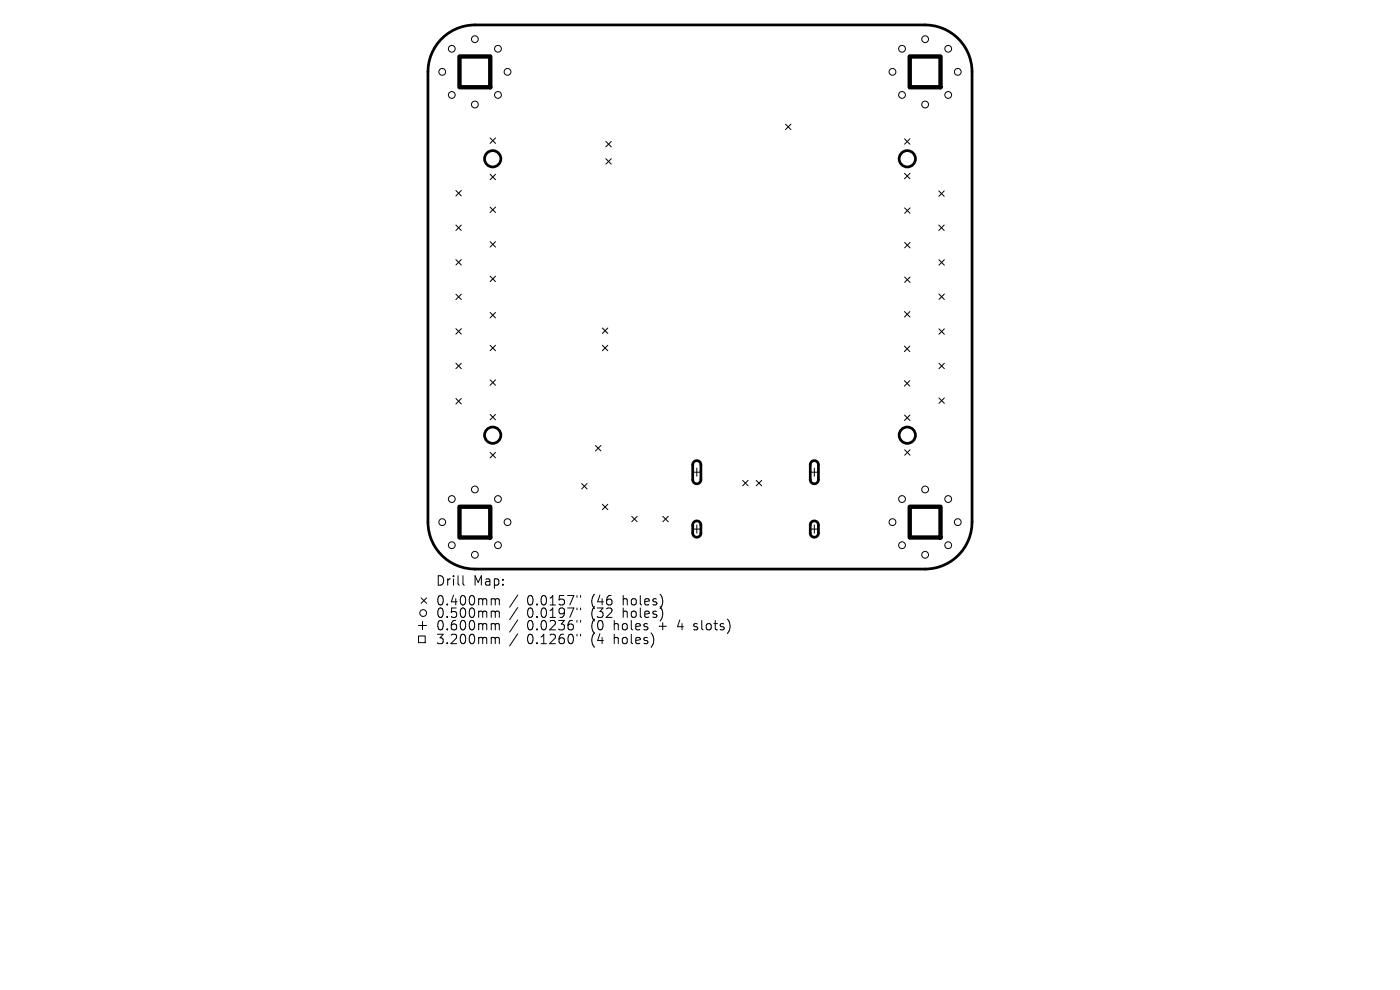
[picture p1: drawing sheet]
<svg xmlns="http://www.w3.org/2000/svg" width="297mm" height="210mm" viewBox="0 0 297 210" stroke-linecap="round" stroke-linejoin="round" font-family="sans-serif">
<defs><g id="words">
<g font-size="2.8">
<text x="92.5" y="124.5">Drill</text>
<text x="100.4" y="124.5">Map:</text>
<text x="92.5" y="128.7">0.400mm</text>
<text x="92.5" y="131.3">0.500mm</text>
<text x="111.7" y="128.7">0.0157&quot;</text>
<text x="111.7" y="131.3">0.0197&quot;</text>
<text x="125.4" y="128.7">(46</text>
<text x="125.4" y="131.3">(32</text>
<text x="132.1" y="128.7">holes)</text>
<text x="132.1" y="131.3">holes)</text>
<text x="92.5" y="133.9">0.600mm</text>
<text x="92.5" y="136.9">3.200mm</text>
<text x="111.7" y="133.9">0.0236&quot;</text>
<text x="111.7" y="136.9">0.1260&quot;</text>
<text x="125.4" y="133.9">(0</text>
<text x="125.4" y="136.9">(4</text>
<text x="130.2" y="133.9">holes</text>
<text x="130.2" y="136.9">holes)</text>
<text x="139.9" y="133.9">+</text>
<text x="144" y="133.9">4</text>
<text x="147.5" y="133.9">slots)</text>
</g>
</g></defs>
<g fill="none" stroke="#000" stroke-width=".58">
<path d="M93.5 8.4a10 10 0 0 1 7.2-3.1h95.6a10 10 0 0 1 9.9 9.9v95.6a10 10 0 0 1-9.9 9.9h-95.6a10 10 0 0 1-9.9-9.9v-95.6a10 10 0 0 1 2.7-6.8zM147.2 98a.87 .87 0 0 1 1-.2 .87 .87 0 0 1 .5 .8v3.2a.87 .87 0 0 1-.9 .8 .87 .87 0 0 1-.8-.8v-3.3zM172.1 98a.87 .87 0 0 1 1-.2 .87 .87 0 0 1 .5 .8v3.2a.87 .87 0 0 1-.8 .8 .87 .87 0 0 1-.9-.8v-3.3zM147.2 110.8a.87 .87 0 0 1 1-.2 .87 .87 0 0 1 .5 .8v1.7a.87 .87 0 0 1-.9 .9 .87 .87 0 0 1-.8-.9v-1.8zM172.1 110.8a.87 .87 0 0 1 1-.2 .87 .87 0 0 1 .5 .8v1.7a.87 .87 0 0 1-.8 .9 .87 .87 0 0 1-.9-.9v-1.8z"/>
<circle cx="104.5" cy="33.7" r="1.73"/>
<circle cx="192.5" cy="33.7" r="1.73"/>
<circle cx="104.5" cy="92.3" r="1.73"/>
<circle cx="192.5" cy="92.3" r="1.73"/>
</g>
<g fill="none" stroke="#000" stroke-width=".21">
<path d="M104 29.3l1.1 1.1M104 37l1.1 1.1M105.1 29.3l-1.1 1.1M105.1 37l-1.1 1.1M128.5 30l1.2 1.2M128.5 33.7l1.2 1.1M129.7 30l-1.2 1.2M129.7 33.7l-1.2 1.1M166.6 26.3l1.2 1.2M167.8 26.3l-1.2 1.2M191.9 29.4l1.1 1.2M191.9 36.8l1.1 1.1"/>
<path d="M193 29.4l-1.1 1.2M193 36.8l-1.1 1.1M96.7 40.4l1.2 1.2M96.7 47.7l1.2 1.2M96.7 55.1l1.2 1.1M97.9 40.4l-1.2 1.2M97.9 47.7l-1.2 1.2M97.9 55.1l-1.2 1.1M104 43.9l1.1 1.2M104 51.3l1.1 1.1M104 58.6l1.1 1.1M105.1 43.9l-1.1 1.2"/>
<path d="M105.1 51.3l-1.1 1.1M105.1 58.6l-1.1 1.1M191.9 44.1l1.2 1.2M191.9 51.4l1.2 1.2M191.9 58.8l1.2 1.1M193.1 44.1l-1.2 1.2M193.1 51.4l-1.2 1.2M193.1 58.8l-1.2 1.1M199.2 40.5l1.1 1.1M199.2 47.7l1.1 1.2M199.2 55.1l1.1 1.1M200.3 40.5l-1.1 1.1"/>
<path d="M200.3 47.7l-1.1 1.2M200.3 55.1l-1.1 1.1M96.7 62.4l1.2 1.2M96.7 69.7l1.2 1.2M96.7 77.1l1.2 1.1M97.9 62.4l-1.2 1.2M97.9 69.7l-1.2 1.2M97.9 77.1l-1.2 1.1M104 66.3l1.1 1.1M104 73.2l1.1 1.2M105.1 66.3l-1.1 1.1M105.1 73.2l-1.1 1.2"/>
<path d="M127.8 69.6l1.1 1.1M127.8 73.2l1.1 1.2M128.9 69.6l-1.1 1.1M128.9 73.2l-1.1 1.2M191.9 73.4l1.1 1.2M191.9 66.1l1.1 1.1M193 73.4l-1.1 1.2M193 66.1l-1.1 1.1M199.2 62.4l1.1 1.1M199.2 69.8l1.1 1.1M199.2 77.1l1.1 1.1M200.3 62.4l-1.1 1.1"/>
<path d="M200.3 69.8l-1.1 1.1M200.3 77.1l-1.1 1.1M96.7 84.5l1.2 1.2M97.9 84.5l-1.2 1.2M104 80.6l1.1 1.1M104 87.9l1.1 1.2M104 96l1.1 1.1M105.1 80.6l-1.1 1.1M105.1 87.9l-1.1 1.2M105.1 96l-1.1 1.1M126.3 94.5l1.2 1.2M127.5 94.5l-1.2 1.2"/>
<path d="M147.8 99.3v1.7M172.8 99.3v1.7M191.9 80.7l1.1 1.2M191.9 88l1.1 1.2M191.9 95.4l1.2 1.2M193 80.7l-1.1 1.2M193 88l-1.1 1.2M193.1 95.4l-1.2 1.2M199.2 84.4l1.1 1.2M200.3 84.4l-1.1 1.2M123.4 102.6l1.1 1.1M124.5 102.6l-1.1 1.1"/>
<path d="M127.8 107l1.1 1.1M128.9 107l-1.1 1.1M134 109.5l1.2 1.2M135.2 109.5l-1.2 1.2M140.6 109.5l1.2 1.2M141.8 109.5l-1.2 1.2M147 100.2h1.7M147 112.2h1.7M147.8 111.4v1.7M157.5 101.9l1.2 1.2M158.7 101.9l-1.2 1.2M160.4 101.9l1.2 1.2"/>
<path d="M161.6 101.9l-1.2 1.2M171.9 100.2h1.7M171.9 112.2h1.7M172.8 111.4v1.7M88.8 132.7h1.7M88.8 134.9h1.4v1.4h-1.4zM89.3 126.8l1.2 1.2M89.6 131.8v1.8M90.5 126.8l-1.2 1.2M98.2 122.1v1.7l.3 .3M104.8 127l.3 .3M104.8 129.6l.3 .3"/>
<path d="M104.8 132.3l.3 .3M104.8 135.2l.3 .3M105.1 127.3v1M105.1 129.9v1.1M105.1 132.6v1M105.1 135.5v1M105.1 127.3l.3-.3 .4 .1 .1 1.2M105.1 129.9l.3-.3 .4 .1 .1 1.3M105.1 132.6l.3-.3 .4 .1 .1 1.2M105.1 135.5l.3-.3 .4 .1 .1 1.2M109.8 126.2l-1.7 2.6M109.8 128.9l-1.7 2.5"/>
<path d="M109.8 131.5l-1.7 2.6M109.8 134.4l-1.7 2.6M122.4 126.3v.4M122.4 129v.4M122.4 131.6v.4M122.4 134.5v.4M123.2 126.3v.4M123.2 129v.4M123.2 131.6v.4M123.2 134.5v.4M138.6 135.1v1.3M140.5 126.9v1.3"/>
<path d="M140.5 129.5v1.4"/>
<circle cx="93.8" cy="15.2" r=".72"/>
<circle cx="95.8" cy="10.3" r=".72"/>
<circle cx="100.7" cy="8.3" r=".72"/>
<circle cx="105.6" cy="10.3" r=".72"/>
<circle cx="107.7" cy="15.2" r=".72"/>
<circle cx="189.3" cy="15.2" r=".72"/>
<circle cx="191.4" cy="10.3" r=".72"/>
<circle cx="196.3" cy="8.3" r=".72"/>
<circle cx="201.2" cy="10.3" r=".72"/>
<circle cx="203.2" cy="15.2" r=".72"/>
<circle cx="95.8" cy="20.1" r=".72"/>
<circle cx="100.7" cy="22.2" r=".72"/>
<circle cx="105.6" cy="20.1" r=".72"/>
<circle cx="191.4" cy="20.1" r=".72"/>
<circle cx="196.3" cy="22.2" r=".72"/>
<circle cx="201.2" cy="20.1" r=".72"/>
<circle cx="93.8" cy="110.8" r=".72"/>
<circle cx="95.8" cy="115.7" r=".72"/>
<circle cx="95.8" cy="105.9" r=".72"/>
<circle cx="100.7" cy="117.7" r=".72"/>
<circle cx="100.7" cy="103.8" r=".72"/>
<circle cx="105.6" cy="115.7" r=".72"/>
<circle cx="105.6" cy="105.9" r=".72"/>
<circle cx="107.7" cy="110.8" r=".72"/>
<circle cx="189.3" cy="110.8" r=".72"/>
<circle cx="191.4" cy="115.7" r=".72"/>
<circle cx="191.4" cy="105.9" r=".72"/>
<circle cx="196.3" cy="117.7" r=".72"/>
<circle cx="196.3" cy="103.8" r=".72"/>
<circle cx="201.2" cy="115.7" r=".72"/>
<circle cx="201.2" cy="105.9" r=".72"/>
<circle cx="203.2" cy="110.8" r=".72"/>
<circle cx="89.8" cy="130" r=".72"/>
</g>
<path d="M97.5 12h6.5v6.5h-6.5zM193 12h6.5v6.5h-6.5zM97.5 107.5h6.5v6.5h-6.5zM193 107.5h6.5v6.5h-6.5z" fill="none" stroke="#000" stroke-width=".92"/>
<use href="#words"/>
</svg>
